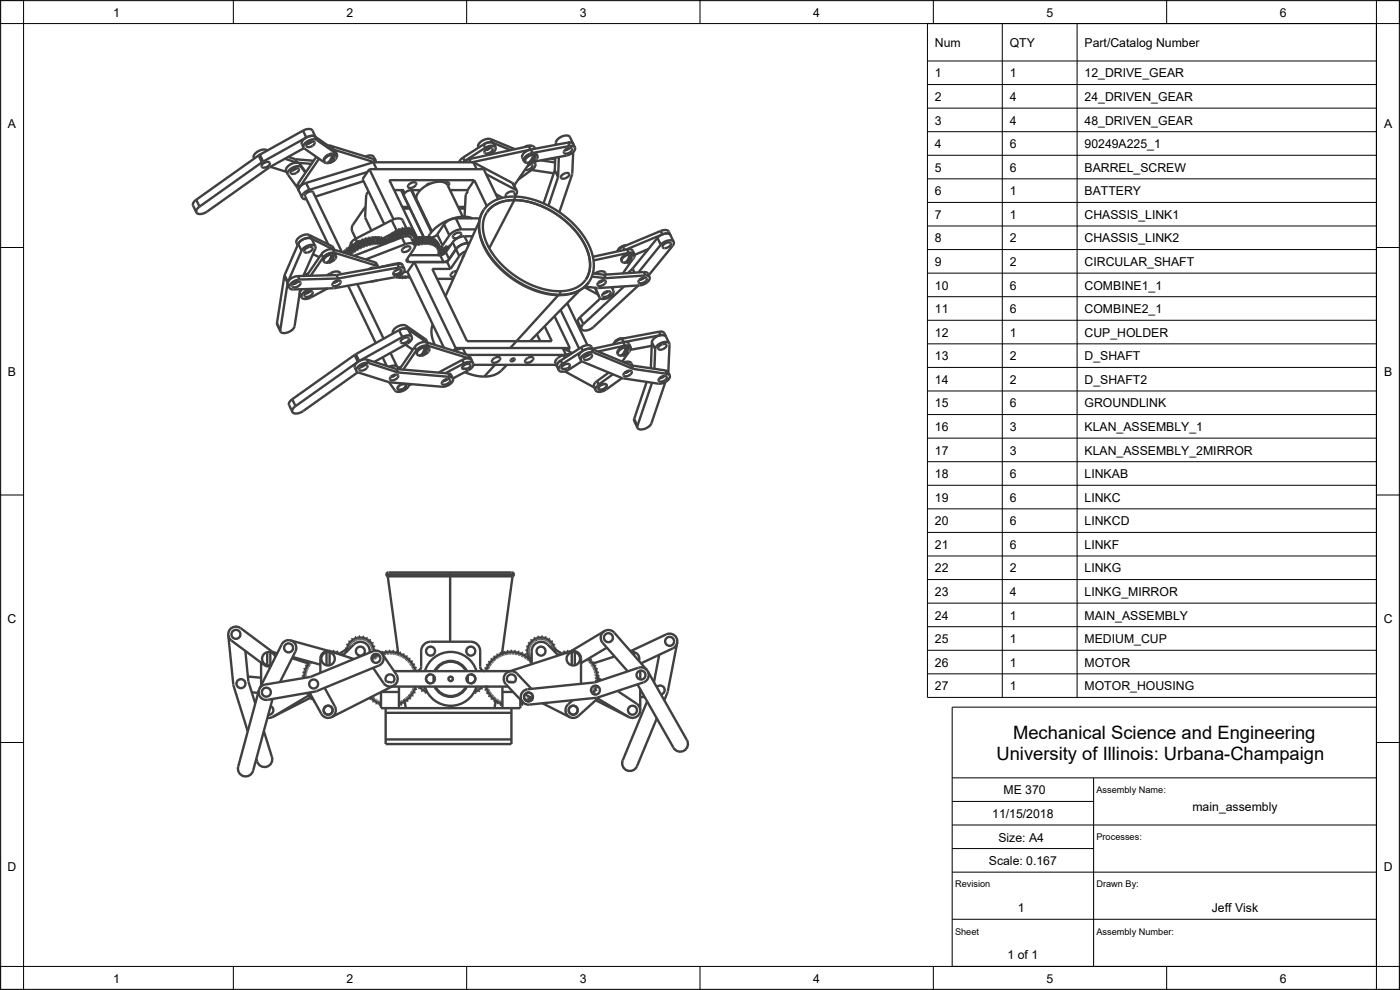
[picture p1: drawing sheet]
<svg xmlns="http://www.w3.org/2000/svg" width="297mm" height="210mm" viewBox="0 0 297 210" stroke-linecap="round" stroke-linejoin="round" font-family="sans-serif">
<defs><g id="words">
<g font-size="3.9">
<text x="211.4" y="161.3">University of Illinois: Urbana-Champaign</text>
<text x="214.9" y="156.8">Mechanical Science and Engineering</text>
</g>
<g font-size="2.6">
<text x="24" y="3.5">1</text>
<text x="73.5" y="3.5">2</text>
<text x="123" y="3.5">3</text>
<text x="172.5" y="3.5">4</text>
<text x="222" y="3.5">5</text>
<text x="271.5" y="3.5">6</text>
<text x="198.3" y="10">Num</text>
<text x="214.2" y="10">QTY</text>
<text x="230.1" y="10">Part/Catalog Number</text>
<text x="198.3" y="16.4">1</text>
<text x="214.2" y="16.4">1</text>
<text x="230.1" y="16.4">12_DRIVE_GEAR</text>
<text x="198.3" y="21.4">2</text>
<text x="214.2" y="21.4">4</text>
<text x="230.1" y="21.4">24_DRIVEN_GEAR</text>
<text x="1.6" y="27.3">A</text>
<text x="198.3" y="26.4">3</text>
<text x="214.2" y="26.4">4</text>
<text x="230.1" y="26.4">48_DRIVEN_GEAR</text>
<text x="293.6" y="27.3">A</text>
<text x="198.3" y="31.4">4</text>
<text x="214.2" y="31.4">6</text>
<text x="230.1" y="31.4">90249A225_1</text>
<text x="198.3" y="36.4">5</text>
<text x="198.3" y="41.4">6</text>
<text x="214.2" y="36.4">6</text>
<text x="214.2" y="41.4">1</text>
<text x="230.1" y="36.4">BARREL_SCREW</text>
<text x="230.1" y="41.4">BATTERY</text>
<text x="198.3" y="46.4">7</text>
<text x="214.2" y="46.4">1</text>
<text x="230.1" y="46.4">CHASSIS_LINK1</text>
<text x="198.3" y="51.4">8</text>
<text x="214.2" y="51.4">2</text>
<text x="230.1" y="51.4">CHASSIS_LINK2</text>
<text x="198.3" y="56.4">9</text>
<text x="214.2" y="56.4">2</text>
<text x="230.1" y="56.4">CIRCULAR_SHAFT</text>
<text x="198.3" y="61.4">10</text>
<text x="214.2" y="61.4">6</text>
<text x="230.1" y="61.4">COMBINE1_1</text>
<text x="198.3" y="66.4">11</text>
<text x="198.3" y="71.4">12</text>
<text x="214.2" y="66.4">6</text>
<text x="214.2" y="71.4">1</text>
<text x="230.1" y="66.4">COMBINE2_1</text>
<text x="230.1" y="71.4">CUP_HOLDER</text>
<text x="198.3" y="76.4">13</text>
<text x="214.2" y="76.4">2</text>
<text x="230.1" y="76.4">D_SHAFT</text>
<text x="1.6" y="79.8">B</text>
<text x="198.3" y="81.4">14</text>
<text x="214.2" y="81.4">2</text>
<text x="230.1" y="81.4">D_SHAFT2</text>
<text x="293.6" y="79.8">B</text>
<text x="198.3" y="86.4">15</text>
<text x="214.2" y="86.4">6</text>
<text x="230.1" y="86.4">GROUNDLINK</text>
<text x="198.3" y="91.4">16</text>
<text x="214.2" y="91.4">3</text>
<text x="230.1" y="91.4">KLAN_ASSEMBLY_1</text>
<text x="198.3" y="96.4">17</text>
<text x="198.3" y="101.4">18</text>
<text x="214.2" y="96.4">3</text>
<text x="214.2" y="101.4">6</text>
<text x="230.1" y="96.4">KLAN_ASSEMBLY_2MIRROR</text>
<text x="230.1" y="101.4">LINKAB</text>
<text x="198.3" y="106.4">19</text>
<text x="214.2" y="106.4">6</text>
<text x="230.1" y="106.4">LINKC</text>
<text x="198.3" y="111.4">20</text>
<text x="214.2" y="111.4">6</text>
<text x="230.1" y="111.4">LINKCD</text>
<text x="198.3" y="116.4">21</text>
<text x="214.2" y="116.4">6</text>
<text x="230.1" y="116.4">LINKF</text>
<text x="198.3" y="121.4">22</text>
<text x="214.2" y="121.4">2</text>
<text x="230.1" y="121.4">LINKG</text>
<text x="198.3" y="126.4">23</text>
<text x="198.3" y="131.4">24</text>
<text x="214.2" y="126.4">4</text>
<text x="214.2" y="131.4">1</text>
<text x="230.1" y="126.4">LINKG_MIRROR</text>
<text x="230.1" y="131.4">MAIN_ASSEMBLY</text>
<text x="1.6" y="132.3">C</text>
<text x="198.3" y="136.4">25</text>
<text x="214.2" y="136.4">1</text>
<text x="230.1" y="136.4">MEDIUM_CUP</text>
<text x="293.6" y="132.3">C</text>
<text x="198.3" y="141.4">26</text>
<text x="214.2" y="141.4">1</text>
<text x="230.1" y="141.4">MOTOR</text>
<text x="198.3" y="146.4">27</text>
<text x="214.2" y="146.4">1</text>
<text x="230.1" y="146.4">MOTOR_HOUSING</text>
<text x="210.5" y="173.5">11/15/2018</text>
<text x="212.9" y="168.5">ME 370</text>
<text x="253" y="172.1">main_assembly</text>
<text x="211.8" y="178.5">Size: A4</text>
<text x="1.6" y="184.8">D</text>
<text x="209.8" y="183.5">Scale: 0.167</text>
<text x="293.6" y="184.8">D</text>
<text x="215.9" y="193.5">1</text>
<text x="257.1" y="193.5">Jeff Visk</text>
<text x="213.7" y="203.5">1 of 1</text>
<text x="24" y="208.5">1</text>
<text x="73.5" y="208.5">2</text>
<text x="123" y="208.5">3</text>
<text x="172.5" y="208.5">4</text>
<text x="222" y="208.5">5</text>
<text x="271.5" y="208.5">6</text>
</g>
<g font-size="2">
<text x="232.6" y="168.3">Assembly Name:</text>
<text x="232.6" y="178.3">Processes:</text>
<text x="202.6" y="188.3">Revision</text>
<text x="232.6" y="188.3">Drawn By:</text>
<text x="202.6" y="198.3">Sheet</text>
<text x="232.6" y="198.3">Assembly Number:</text>
</g>
</g></defs>
<g fill="none" stroke="#404040" stroke-width=".51">
<path d="M0 0h297v210h-297zM61.1 36.5v.5M61.1 36.5h.1M61.1 37l2 2.8M62.9 35.7l-1 .5M62.9 35.7l.4 .1 .1 .2-.2 .4-.5 .3-.5 .2-.4-.1-.2-.3 .3-.3M63.6 34.8l-.4-.3h-.6l-1.4 .7-.5 .8 .4 1M63.6 34.8l.4 .7M63.6 34.8l1.3 1.7M64 35.5l-.6-.3-.9 .2-.9 .5-.5 .6M64 35.5l.8 1.1M64.4 31.3l4.6 3.2"/>
<path d="M66.2 30l-1 .5M66.2 30l.4 .1 .2 .2-.2 .4-.5 .3-.6 .2-.4-.1-.1-.2 .2-.4M66.8 29l-.4-.2-.7 .1-1.3 .7-.4 .7 .4 1M66.8 29l.4 .7M66.8 29l4.2 2.8M67.2 29.7l-.9-.1-1 .3-.8 .7-.1 .7M67.2 29.7l4.1 2.9M68.8 34.3l.2 .2M69 34.5l.2 .1M69.6 30.9l.7 .1M69.8 34.6h-.6M69.8 34.6h.1"/>
<path d="M70.4 32.8l-.4 1.2-.8 .6M70.4 32.8l-1.2 .6-.4 .5v.4M71 31.8l.5 1M71 31.8l.3 .8M71 32.8l.4 .3M71 32.8l-.4 1.2-.8 .6M71 32.8h-.6M71 32.8l-1.2 1.8M71.3 32.6l.2 .2M71.4 33.1l-.2-.4-.4-.1-1.1 .2-.9 .7-.1 .4 .1 .4M71.4 33.1v.2M71.4 33.3l-.6 .8-1 .5"/>
<path d="M71.5 32.8l-.1 .5M77.5 33.2l.8-.2h.7l.3 .3 .4 .7M79.3 33.7l.3 .2M98.2 33.4l-.5 .5-.3 .5M98.2 33.4l.4 .8M98.6 34.2l-.4 .2M102.6 30.6l.9-.4h.8l.4 .2 .4 .8M102.6 30.6l-4.4 2.8M102.6 30.6l.3 .8M102.9 31.4l-4.3 2.8M104 31.3l-1 .5M104 31.3l.4 .1 .1 .3-.2 .4-.4 .3-.6 .2-.4-.1-.1-.3 .2-.4"/>
<path d="M105.1 31.2v.4l-.2 .4-.9 .8M105.1 31.2l-.3-.2-.5-.1-1.4 .5M111.1 34.2l.5 .3M111.4 34.3l.2 .2M111.6 34.5l.2 .1M111.8 34.6h.6M112.2 30.9l-.9 .3M112.2 30.9l.7 .1M112.2 30.9l-.8 .3M112.4 34.8l.5 .2-.1 .5-.7 .5h-.7M112.4 34.8l-.3 .1M112.4 34.8l-.5 .4"/>
<path d="M112.4 34.6h.1M112.6 31.7l-1 .4-.7 .7-.1 .5 .3 .9M112.6 31.7l.4 .8M113 32.5l-.8 .2-.7 .5-.3 .5-.1 .5M113 34.4l.6 .3M113.1 32.8l-.5 1.2-.8 .6M113.1 32.8l-1.3 .6-.3 .5-.1 .4M113.1 32.8h.5M113.3 34.3l.3 .4M113.6 34.7l-.1 .5-.4 .6-3.2 2.3M113.6 32.8l.4 .3M113.6 32.8l-.4 1.2-.8 .6"/>
<path d="M113.6 32.8l-1.2 1.8M114 33.1v.3l-.3 .5-.6 .4-.7 .3M114 33.1l-.2-.4-.4-.1-1.1 .2-.9 .7-.1 .4 .1 .4M120.5 30.2l.9 .1 .6 1M120.5 30.2l-7.9 1.5M120.5 30.2l.3 .8M120.8 31.4l-1 .5M120.8 31.4l.4 .1 .2 .2-.2 .4-.5 .3-.6 .2-.4-.1-.1-.3 .2-.3M120.8 31h.8l.4 .3M120.8 31l-7.8 1.5M122 31.3v.4l-.3 .4-1.1 .8-7.5 1.4M63.3 51.7h.1"/>
<path d="M65.6 49.8h-1.1l-1.2 .6-.4 .8 .2 .8M65.6 49.8l.3 .8M65.6 49.8l4.8 2.4M65.9 50.6l-.6-.1-.8 .2-.8 .4-.4 .6M65.9 50.6l4.8 2.3M66.4 53.9l1.3 .7M68.7 55.5l.4 .2M69.6 55.7h-.5M69.7 55.7h-.1M70.2 57.9l1.4-.3 .4 .2 .3 .4M70.2 57.9l.2 .5M70.2 57.9l-.9 .5"/>
<path d="M70.3 53.9l-.4 1.3-.8 .5M70.3 53.9l-1.3 .7-.3 .4v.5M70.4 52.2l.5 .8M70.4 52.2l.4 .7M70.9 53.9h-.6M70.9 53.9l.4 .3M70.9 53.9l-.4 1.3-.8 .5M70.9 53.9l-1.3 1.8M71.3 54.2v.4l-.3 .4-.6 .5-.7 .2M71.3 54.2l-.2-.3-.4-.2-1.2 .3-.8 .7-.1 .4 .1 .4M71.7 59.5l-1 .5M73 53.4l.2 .3"/>
<path d="M73.1 53.6h-.2M73.2 53.2l-.2 .2M73.2 53.2l.2 .6M73.2 53.1v.1M73.2 53.1l-.2 .3M73.5 52.9l.5 .9M73.6 53.1h-.4M73.6 53.1l.4 .8M73.7 53.1h-.1M73.7 52.7l-.2 .2M73.7 52.7l.4 1M73.7 52.7h.4"/>
<path d="M73.7 52.7h.1M74 53.8l.1 .1M74.1 53.9v.1M74.1 52.7l.5 1.1M74.1 52.4h.1M74.1 52.4l.6 1.3M74.1 53.7l-.1 .1M74.1 53.7l.2 .1M74.2 52.7l.5 1.1M74.2 52.7h-.1M74.2 52.6h.1M74.2 52.6v.1"/>
<path d="M74.3 52.3l-.2 .1M74.3 52.3l.4 .9M74.3 53.8l-.2 .1M74.3 53.8h.3M74.3 52.2l.3 .1M74.3 52.2v.1M74.3 52.2l-.2 .2M74.6 53.5h.1M74.6 52.3l.6 1.1M74.6 53.5l.1 .2M74.7 53.8h-.1M74.7 52l.1 .2"/>
<path d="M74.7 51.9v.1M74.7 52.3h-.1M74.7 52.3l.5 1.1M74.7 53.2l-.1 .3M74.7 53.2l.2 .1M74.7 53.7v.1M74.7 52l.6 1.3M74.7 52.2v.1M74.8 52.2h.1M74.8 52.2h-.1M74.9 53.3l-.3 .2M74.9 53.3l.3 .1"/>
<path d="M74.9 51.9l-.2 .1M74.9 51.9l.5 .9M74.9 51.8h.1M74.9 51.8v.1M74.9 51.8l-.2 .1M75 51.8l.2 .1M75.2 51.9l.5 1.1M75.2 53.1l.1 .2M75.2 53.4h.1M75.3 53.3l-.1 .1M75.3 51.9h-.1M75.3 51.9l.5 1.1"/>
<path d="M75.3 53.3h.1M75.3 51.9h.1M75.3 51.9l.6 1.1M75.4 52.8l-.2 .1v.2M75.4 52.8l.1 .1M75.4 51.6v.2M75.4 51.6h.1M75.4 51.8l-.1 .1M75.4 51.8l.5 1.1M75.4 51.6l.4 .9M75.5 52.9l-.3 .2M75.5 52.9l.2 .1"/>
<path d="M75.6 51.4l.2 .2M75.6 51.4v.1M75.6 51.4l-.2 .2M75.6 51.5l-.2 .1M75.6 51.5l.4 .9M75.8 53h-.1M75.8 51.6l.6 1.1M75.8 52.5l.1 .2M75.9 53h-.1M75.9 52.7v.2M75.9 52.9v.1M75.9 51.6h-.1"/>
<path d="M75.9 51.6l.5 1.1M76 51.5l-.1 .1M76 51.5l.5 1.1M76 51.5h.1M76 52.4l-.2 .1M76 52.4l.1 .1M76 51.2v.3M76 51.2h.1M76.1 51.2h.1M76.1 51.2l.4 1M76.1 52.5l-.2 .2M76.1 52.5l.3 .2"/>
<path d="M76.3 51.1l.2 .2M76.3 51.1v.1M76.3 51.1l-.2 .1M76.3 51.2h-.2M76.3 51.2l.4 .9M76.4 52.7h.1M76.5 51.3h.1M76.5 51.3l.5 1.1M76.5 52.6l-.1 .1M76.5 52.6h.1M76.5 52.2l.1 .1M76.6 51.3l.5 1.1"/>
<path d="M76.6 52.3l-.1 .3M76.6 51.3h.1M76.7 51.2l-.1 .1M76.7 51.2l.5 1.1M76.7 52.1l-.2 .1M76.7 52.1l.1 .1M76.7 50.9v.3M76.7 50.9h.1M76.8 50.9v.1M76.8 51l.5 .9M76.8 52.2l-.2 .1M76.8 52.2l.2 .2"/>
<path d="M77 50.8h.1M77 50.8v.1M77 50.8l-.2 .1M77 50.9l-.2 .1M77 50.9l.4 .9M77 52.4h.1M77 50.8l.1 .2M77.1 52.4h.1M77.1 51h.1M77.1 51l.6 1.1M77.2 52.3l-.1 .1M77.2 51l.5 1.1"/>
<path d="M77.3 51h-.1M77.3 51l.5 1.1M77.3 51.9v.1M77.3 52l-.1 .3M77.3 51h.1M77.4 51.8l-.1 .1M77.4 51.8l.1 .1M77.5 50.7l-.2 .3M77.5 50.7h.1M77.5 51.9l-.2 .1M77.5 51.9l.2 .2M77.5 50.7l.5 .9"/>
<path d="M77.6 43.9l-2.9 4.1v1l.8 1.6M77.7 52.1h.1M77.7 50.6h.1M77.7 50.6v.1M77.7 50.6l-.2 .1M77.7 50.7h.1M77.7 50.7h-.2M77.7 50.7l.6 1M77.8 52.1h-.1M77.8 50.9h.1M77.8 52.1h.1M77.9 50.9l.5 1"/>
<path d="M78 50.8l-.1 .1M78 50.8l.5 1.1M78 51.8l-.2 .3M78 51.6h.2l.1 .1M78 51.6v.2M78.2 40.6l-.5 .7-.3 4.8 1.4 2.8M78.2 50.5h.2M78.2 50.5l-.2 .3M78.2 50.5h.1M78.3 51.7l-.3 .1M78.3 51.7h.1M78.3 50.5l.4 .9"/>
<path d="M78.3 51.7v.2M78.3 51.9h.1M78.4 50.5h-.1M78.4 50.5l.5 .9M78.5 51.9h-.1M78.6 50.7h.1M78.6 50.7l.5 1.1M78.7 51.6l-.2 .3M78.7 51.4v.2M78.9 51.4h-.2M78.9 51.4l.1 .2M78.9 50.4h.2"/>
<path d="M78.9 50.4l-.3 .3M78.9 50.4h.1M79 51.6h-.3M79 51.6v.2M79 51.6l.1 .2M79 56.8v.2M79 50.4l.4 .9M79 51.8h.1M79.1 50.4h-.1M79.1 50.4l.5 .9M79.1 51.8h.1M79.4 51.5l-.3 .3"/>
<path d="M79.4 51.3v.2M79.5 56.8v.1M79.6 50.3h.2M79.6 50.3l-.4 .3M79.6 50.3v.1M79.6 51.3h-.2M79.6 51.3v.2M79.6 51.7h.1M79.6 51.4l.2 .3M79.6 51.6l.1 .1M79.6 51.5h-.2M79.6 51.5v.2"/>
<path d="M79.6 50.4l.5 .9M79.7 51.7h-.1M79.8 51.7h-.1M79.8 50.3l-.2 .1M79.8 50.3l.4 1M80 51.4l-.2 .3M80.1 59.5l-1.5 .2M80.1 51.3l-.1 .1M80.2 51.7h.1M80.2 50.3l.2 .1M80.2 50.3l-.3 .2M80.2 50.3l.1 .1"/>
<path d="M80.2 51.6l.1 .1M80.2 51.3h-.1M80.2 51.3l.1 .1M80.3 51.5l.1 .2M80.3 50.4h.1M80.3 50.4l.4 .9M80.3 51.4h-.3M80.3 51.4l-.1 .3M80.4 51.7h-.1M80.4 50.4l.5 .9M80.7 51.4l.2 .1M80.7 51.4l-.3 .3"/>
<path d="M80.7 51.3h.2M80.7 51.3v.1M80.8 51.8h.1M80.8 51.7l-.1 .1M80.8 51.7v.1M80.8 50.4l-.3 .1M80.8 50.4h.1M80.8 50.4l.2 .1M80.8 51.6l.1 .2M80.8 50.4l.5 1M80.9 51.3v.2M80.9 51.5l-.1 .2"/>
<path d="M80.9 51.8h-.1M81 50.5l.4 .9M81.2 51.5l.2 .1M81.2 51.5l-.3 .3M81.2 51.9h.1M81.2 51.8l.1 .1M81.3 51.8h-.1M81.3 51.8v.1M81.3 51.9h.1M81.3 51.4h.1M81.3 51.4l-.1 .1M81.3 50.5l-.2 .1"/>
<path d="M81.3 50.5l.1 .1M81.3 50.5l.2 .1M81.3 51.7l.1 .1M81.4 50.6h.1M81.4 50.6l.4 .9M81.4 51.4v.2M81.4 51.6l-.1 .2M81.5 50.6h.1M81.5 50.6l.4 .9M81.7 51.6l-.2 .2M81.7 51.6l.1 .1M81.8 50.7l-.2 .1"/>
<path d="M81.8 50.7v.1M81.8 51.5h.1M81.8 51.5l-.1 .1M81.8 50.8l.4 .7M81.8 50.8h.1M81.9 50.8h.1M81.9 50.8l.3 .7M81.9 51.5v.1M82 51h.1M82.1 51h-.1M82.1 51h.1M82.1 50.9v.1"/>
<path d="M82.1 50.9h.1M82.1 50.9l.3 .6M82.3 50.5l.4 .8M82.3 50.5h.1M82.4 50.4l-.1 .1M82.4 50.4l.4 .9M82.4 50.4h.1M82.4 50.8l-.3 .1M82.7 50h.1M82.7 50l.5 1.1M82.8 49.9l-.1 .1M82.8 49.9l.5 1"/>
<path d="M82.8 50.3l-.4 .1M82.8 49.9h.1M83.1 49.8l-.3 .1M83.1 49.8l.6 1.1M83.2 49.5h.1M83.2 51.1h.1M83.2 49.5l.5 1.1M83.3 50.9l-.1 .2M83.3 50.9h.1M83.3 49.8h-.2M83.3 49.8l.5 1.1M83.3 49.8h.1"/>
<path d="M83.4 49.4l-.2 .1M83.4 49.4l.4 1M83.4 50.9l-.2 .2M83.4 49.4h.1M83.4 49.4h.3M83.6 40.3h2.1v1.2M83.7 49.4h.1M83.7 49.4l.5 1.1M83.7 50.9h-.3M83.7 50.9h.1M83.7 50.6h.1M83.7 50.6l.1 .2"/>
<path d="M83.8 50.9h-.1M83.8 50.9h.1M83.8 49.4l.5 1.1M83.8 50.7l.1 .1M83.8 49.1l.6 1.3M83.8 50.4l-.1 .2M83.8 50.4l.1 .1M83.8 49.1h.1M83.8 50.8h.1M83.9 49.4h-.1M83.9 49.4l.5 1.1M83.9 49.1l.4 1"/>
<path d="M83.9 50.8l-.1 .1M83.9 50.8h.1M83.9 49.3v.1M83.9 50.5l-.2 .1M83.9 50.5h.3M84 49l-.1 .1M84 49l.5 1M84 49l.3 .1M84 49h.1M84 49l-.2 .1M84.1 58.7v.1M84.1 58.8h.1"/>
<path d="M84.1 58.8h.3M84.1 55.9h.9l.4 .4M84.1 55.9l.1 .1M84.1 55.9l-3.8 .8M84.2 58.8h.2M84.2 58.8h-.1M84.2 57.3l-.2 .1M84.2 58.7v.1M84.3 49.1h.1M84.3 49.1l.5 1.1M84.3 50.5h-.1M84.3 50.1l.1 .1"/>
<path d="M84.4 49.1l.5 1.1M84.4 50.2v.2M84.4 50.5h-.1M84.4 50.4h.1M84.4 50.4v.1M84.4 49v.1M84.4 49l.6 1.1M84.5 49h-.1M84.5 49l.5 1.1M84.5 50l-.2 .1M84.5 50l.1 .1M84.6 48.7l-.1 .3"/>
<path d="M84.6 48.7h.1M84.6 58.7l.1 .2M84.6 58.7l-.2 .1M84.6 50.1l-.2 .1M84.6 50.1l.2 .1M84.6 48.7l.5 1M84.7 58.9h.3M84.7 58.9h.1M84.8 48.6h.1M84.8 48.6v.1M84.8 48.6l-.2 .1M84.8 48.7h-.2"/>
<path d="M84.8 48.7l.4 1M84.8 48.6l.6 1.3M84.8 50.2h.1M84.8 58.6h.1M84.9 58.6l-.3 .1M84.9 58.6h.1M84.9 58.6l-.2 .3M85 58.9h-.3M85 50.1l-.1 .1M85 48.8h-.1M85 48.8l.5 1.1M85 50v.1"/>
<path d="M85 50.1h.1M85.1 48.8h-.1M85.1 48.8l.5 1.1M85.1 49.7v.1M85.1 49.8l-.1 .2M85.1 57.2l-.1 .4-.6 .4-.6 .2-.4-.2M85.1 48.8h.1M85.1 48.8l.6 1M85.1 48.7v.1M85.1 48.7l.6 1.1M85.2 58.7l.1 .3M85.2 58.7l-.2 .2"/>
<path d="M85.2 49.7h-.1M85.2 49.7h.1M85.3 48.5l-.2 .2M85.3 48.5h.1M85.3 49.7l-.2 .1M85.3 49.7l.1 .2M85.3 58.9h.3M85.3 58.9v.1M85.3 43.9h1.5M85.3 48.5l.5 1M85.4 58.6l-.2 .1M85.4 58.6h.1"/>
<path d="M85.4 58.6v.1M85.4 58.7l-.1 .2M85.4 49.9h.1M85.5 48.4h.1M85.5 48.4l-.2 .1M85.5 44.2h1.5M85.5 48.4l.5 1M85.6 58.9l-.3 .1M85.6 49.9h-.1M85.7 49.8l-.1 .1M85.7 49.8h.1M85.7 48.7h-.1"/>
<path d="M85.7 48.7l.5 1.1M85.7 41.5l4.2 8.8M85.8 48.6l-.1 .1M85.8 48.6l.5 1.1M85.8 48.6h.1M85.8 49.6l-.1 .2M85.8 58.7l.1 .2M85.8 58.7l-.2 .2M85.8 49.5v.1M86 58.6l-.2 .1M86 58.6h.1M86 58.9h.1"/>
<path d="M86 58.6v.1M86 58.7v.2M86 49.4l-.2 .1M86 49.4v.1M86 48.3l.2 .1M86 48.3l-.2 .3M86 48.3l.1 .1M86 49.5h.1M86 49.5l-.2 .1M86 49.5l.1 .2M86.1 49.8h.1M86.1 48.4l.4 1"/>
<path d="M86.1 49.7v.1M86.2 49.8h-.1M86.2 58.9h-.3M86.2 58.9h-.2M86.2 48.4h-.1M86.2 48.4l.5 1M86.3 49.7l-.1 .1M86.3 49.7h.1M86.4 48.6h-.1M86.4 48.6l.5 1.1M86.4 54.9l.3 .7M86.4 57.7l7.8 16.1"/>
<path d="M86.5 58.6l-.3 .3M86.5 58.6l.1 .2M86.5 49.5l-.2 .2M86.5 49.4v.1M86.6 58.6h-.1M86.6 58.6h.1M86.6 58.8h.1M86.6 58.8v.1M86.6 58.6v.2M86.6 58.9h.1M86.7 49.8h.1M86.7 49.7h-.1"/>
<path d="M86.7 49.7v.1M86.7 49.7h.1M86.7 48.4h.1M86.7 48.4l-.3 .2M86.7 49.6l.1 .2M86.7 55.6h7.4M86.7 49.4h-.2M86.7 49.4h.1M86.7 48.4h.2M86.7 48.4l.5 1M86.7 49.5l.2 .2M86.7 49.4l-.2 .1"/>
<path d="M86.7 49.4v.3M86.8 58.8h-.2M86.9 49.7l-.1 .1M86.9 48.4l.4 1M86.9 49.7h.1M86.9 58.8l-.3 .1M86.9 58.8h-.1M86.9 54.1h6.5M86.9 58.7v.1M87.1 49.8h.1M87.2 49.5l-.3 .2M87.2 49.5h.1"/>
<path d="M87.2 49.8h-.1M87.2 49.8h.1M87.2 49.4h.1M87.2 49.4v.1M87.2 49.7v.1M87.2 48.5l-.2 .1M87.2 48.5h.1M87.2 40.3l-1.1 .4-.4 .4v.4M87.2 40.3l4.3 9M87.2 40.3h2M87.2 48.5l.1 .1M87.2 48.5l.5 1"/>
<path d="M87.2 49.7l.1 .1M87.3 48.5v.1M87.3 49.6l.1 .2M87.3 49.8h-.1M87.3 49.4v.1M87.3 48.6h.1M87.3 49.5l-.1 .2M87.3 48.6l.5 1M87.4 49.8h-.1M87.4 40.3l4.2 8.8M87.5 50h.1M87.6 49.9l-.1 .1"/>
<path d="M87.6 49.9h.1M87.6 48.8h-.1M87.6 48.8h.1M87.6 48.8l.1 .1M87.6 49.9l.1 .1M87.6 48.8l.5 1M87.7 50h-.1M87.7 48.9h.1M87.7 48.9l.5 1M87.7 49.6l-.3 .2M87.7 49.6l.1 .1M87.7 50h.1"/>
<path d="M87.7 51.1h.1M87.7 49.5l.1 .1M87.7 49.5v.1M87.8 51v.1M87.8 51.4l.3 .6M87.8 50.3h.1M87.8 52.9l-1.5 2.2v.3l.4 .2M87.8 51.1l.3 .1M87.8 50.2l.1 .1M87.8 50.2v.1M87.8 49.7l-.2 .2M87.8 49.7h.1"/>
<path d="M87.8 49.6v.1M87.8 50.7h.1M87.8 51.8l.2 .1M87.8 50.6v.1M87.8 50.6h.1M87.8 50.6l.1 .1M87.9 50.2v.1M87.9 55.6l8.8 18.2-.4 .6M87.9 50.6v.1M87.9 50.6h-.1M87.9 50.3h.1M87.9 50.7h.1"/>
<path d="M88 51.3l-.3 .1M88 51.3h.1M88 51.3l.3 .7M88 50.9l.1 .3M88 50.9l-.3 .2M88 51.9h-.1M88 51.9l.1 .1M88.1 49.9v.1M88.1 49.9l-.4 .1M88.1 51.2l-.1 .1M88.1 51.2h.1M88.1 49.8l.1 .1"/>
<path d="M88.1 49.8v.1M88.1 52v.1M88.1 52.1h.1M88.1 50.9l.4 .7M88.1 50l-.3 .2M88.2 49.9h.1M88.1 50h.1M88.2 49.9l.1 .3M88.2 50.4l.1 .3M88.2 50.4l-.3 .2M88.2 50.8l-.2 .1M88.2 52.1h.1"/>
<path d="M88.2 52.1l-.3-.7 .3 .7M88.3 50.2v.2M88.3 50.2l-.4 .1M88.3 50.7h-.4M88.3 50.7l-.1 .1M88.3 50.4h-.1M88.3 50.7l.5 1.2M88.3 50.7h.1M88.3 50.2h.1M88.3 52l-.1 .1M88.3 50.8h.1M88.4 50.8h-.1"/>
<path d="M88.4 50.8l.5 1.1M88.4 50.8h.1M88.4 50.8l.6 1.1M88.4 51.7l-.1 .3M88.5 51.6l.1-.1 .1 .2M88.5 51.6l-.1 .1M88.7 50.5h.2M88.7 50.5l-.3 .3M88.7 50.5h.1M88.7 51.7h-.3M88.7 51.7l.1 .2M88.7 51.7h.1"/>
<path d="M88.7 50.5l.5 .9M88.9 51.9h-.1M88.9 50.5h-.2M88.9 50.5l.5 .9M89 51.9h-.1M89.1 50.6l-.1 .1M89.1 50.6l.5 1.1M89.1 51.6l-.1 .3M89.2 51.4l-.1 .2M89.4 51.4h-.2M89.4 51.4v.1M89.4 50.3l.2 .1"/>
<path d="M89.4 50.3l-.3 .3M89.4 50.3v.1M89.4 51.5l-.3 .1M89.4 51.5v.3M89.4 51.6l.1 .2M89.4 51.8h.1M89.4 50.4l.5 .9M89.6 51.7l-.1 .1M89.6 50.4h-.2M89.6 50.4l.4 .9M89.8 51.5l-.2 .2M89.9 51.3l-.1 .2"/>
<path d="M90 50.3l.3 .1M90 50.3l-.3 .3M90 50.3h.1M90 51.3h-.1M90 51.3l.1 .1M90 51.7h.1M90.1 51.7h.1M90.1 51.6v.1M90.1 51.4l.1 .3M90.1 51.4l-.3 .1M90.1 51.4l-.1 .3M90.1 50.3l.2 .1"/>
<path d="M90.1 50.3l.4 1M90.2 51.7h-.1M90.3 50.4l.4 .9M90.5 51.4h.2M90.5 51.4l-.3 .3M90.5 51.3h.2M90.5 51.3v.1M90.6 51.7h.1M90.6 50.3l-.3 .2M90.6 50.3l.1 .1M90.6 50.3l.3 .1M90.7 51.6v.1"/>
<path d="M90.7 51.7h.1M90.7 51.3v.1M90.7 51.5l.1 .2M90.7 50.4h.2M90.7 50.4l.4 .9M90.7 51.4l-.1 .3M90.8 51.7h-.1M90.9 50.4l.4 .9M91.1 51.5h.2M91.1 51.5l-.3 .2M91.1 51.3h.2M91.1 51.3v.2"/>
<path d="M91.2 51.8h.1M91.2 51.7v.1M91.2 50.4l-.3 .2M91.2 50.4l.1 .1M91.2 50.4l.2 .1M91.2 49.6l-.4 .7M91.2 51.6l.1 .2M91.3 50.5h.1M91.3 50.5l.4 .9M91.3 51.3v.2M91.3 51.8h-.1M91.3 51.5l-.1 .2"/>
<path d="M91.4 50.5l.5 .9M91.7 51.5l-.4 .3M91.7 51.5l.1 .1M91.7 51.9h.1M91.7 57h3.9M91.7 51.4h.2M91.7 51.4v.1M91.7 51.8l.1 .1M91.7 50.6l-.2 .1M91.7 50.6h.1M91.7 50.6h.2M91.8 50.6l.1 .1"/>
<path d="M91.8 50.6l.4 .9M91.8 51.9h-.1M91.8 51.6l-.1 .3M91.9 51.4l-.1 .2M91.9 50.7h.1M91.9 50.6v.1M91.9 50.7l.4 .9M92.1 52.1h.1M92.1 52v.1M92.1 52h.1M92.1 52l.1 .1M92.1 51.7l-.3 .2"/>
<path d="M92.1 51.7l.2 .1M92.2 50.8h-.2M92.2 50.8h.1M92.2 50.8l.1 .1M92.2 52.1h-.1M92.2 50.8l.4 .9M92.2 51.5l.1 .1M92.2 51.5l-.1 .2M92.3 50.9h.1M92.3 50.9l.4 .9M92.3 51.8l-.2 .2M92.3 51.6v.2"/>
<path d="M92.4 51.1h.1M92.4 52.3h.1M92.5 52.2v.1M92.5 52.3h-.1M92.5 51.1h.1M92.6 51.1v.1M92.6 51.1l.4 .9M92.6 51.9l-.4 .2M92.6 51.9l.1 .1M92.6 51.2l.5 .9M92.6 51.7l.1 .1M92.6 51.7v.2"/>
<path d="M92.7 52.6h.1M92.7 52l-.3 .3M92.7 51.4h.1M92.7 59.2h3.5M92.7 52.5l.1 .1M92.7 51.8v.2M92.8 49.7l-.6 .5-.6 .1 .1 .3M92.8 49.7l1.1 2.4M92.8 51.4h.1M92.8 51.4v.1M92.8 51.4l.6 1.3M92.8 51.5h.1"/>
<path d="M92.9 51.5h.1M92.9 52.9h.1M92.9 52.8l.1 .1M92.9 52.2l.1 .1M92.9 52.2l-.4 .1M92.9 52.8v.1M92.9 54.1h.1M93 54.1h.1M93 53.3h.1M93 52l.1 .1M93 52l-.1 .2M93 53.7h.1"/>
<path d="M93 53.2l.1 .1M93 53.6l.1 .1M93 52.3l-.3 .3M93 53.2h.1M93.1 52.1l-.1 .2M93.2 52.5l.1-.2v.2M93.2 52.5l.1 .1M93.2 52.5l-.4 .1M93.3 52.6l-.4 .2M93.3 52.6h.1M93.3 53.9l.1 .2M93.3 53.9l-.4 .2"/>
<path d="M93.3 52.5v.1M93.3 52.5h.1M93.4 52.8v.2M93.4 52.8l-.4 .1M93.4 53.9l.1 .2M93.4 54.1l.7 1.5M93.4 54.1h.1M93.4 54.1h-.4M93.4 53l-.4 .2M93.4 53.8l-.1 .1M93.4 53.4l.1 .2M93.4 53.4l-.4 .3"/>
<path d="M93.4 53l.1 .1M93.4 53h.1M93.4 52.7h.1M93.4 53h.2M93.4 53.7v.1M93.4 53.7h-.3M93.4 52.7v.1M93.4 52.7v.3M93.4 53.2v.2M93.4 53.2l-.3 .1M93.4 53.8l.2 .3M93.4 53.4h.1"/>
<path d="M93.5 53.8l.1 .3 .2-.1M93.5 53.4l.3 .6M93.5 53.6l-.1 .2M93.5 53.6l-.1 .1M93.5 53.1v.1M93.5 53.2h-.1M93.5 53.2l-.1 .2M93.6 53h.1M93.6 53l.4 1M93.7 53l.4 .9M93.8 53h-.1M93.8 53l.4 .9"/>
<path d="M93.8 54h.1M93.8 52.7l.4 1.1M93.8 52.9v.1M93.8 52.7h.1M93.8 52.7l.5 1M93.9 54h.1M93.9 52.1l-.6 .4M94 52.6h.1M94 52.6l-.2 .1M94 52.6l.5 1M94 52.6l.2 .1M94.2 52.7l1.1 2.3"/>
<path d="M94.2 47.6l-1.4 2.1M94.3 52.7h-.1M94.3 52.7l.3 .8M94.3 53.7v.1M94.3 53.8h.1M94.4 52.7h-.1M94.4 52.7l.3 .7M94.4 52.6h.1M94.4 52.6l.3 .7M94.4 52.6v.1M94.5 53.6l-.2 .1M94.5 53.6h.1"/>
<path d="M94.5 52.4l-.1 .2M94.5 52.4h.1M94.6 52.4l.3 .6M94.8 52.3h.1M94.8 52.3l-.3 .1M94.8 52.3l-.2 .1M94.8 52.3l.2 .6M94.8 52.3v.1M94.9 52.5h.1M94.9 52.5l.1 .3M95 52.5h-.1M95 52.5l.1 .3"/>
<path d="M95.1 52.5h-.1M95.1 52.5l.1 .2M95.1 52.4v.1M95.1 52.4l.1 .2M95.3 55l-.5 .4-.7 .2M95.3 52.2h.2zM95.3 52.2l-.2 .2M95.3 52.2h.1M95.3 52.2l.1 .1M95.3 49.9l-1.4 2.2M95.5 40.3h3.7l.1 .2-.5 .8-.2 4.7M96 51.4l-1.5 2.3-.6 .3-.5 .1"/>
<path d="M96.7 52.9l-1.4 2.1M97.2 43.9h1.5M97.3 44.2h1.3M101.7 46.9l-7.2 15.9M102.6 44.5l-.7 1.5a8.7 8.7 0 0 0 1.5 7.4 19.8 19.8 0 0 0 15.4 9.1M102.6 44.5l-.7 1.4a8.7 8.7 0 0 0 1.4 7.6 19.5 19.5 0 0 0 15.3 9.1M102.6 44.5h.1M103.3 45a7.2 7.2 0 0 0 .4 7.6 18.7 18.7 0 0 0 14.9 9.2M103.3 45h.1M103.4 44.9l-.1 .1M103.4 44.9h.1M109 41.7h-.1a7.3 7.3 0 0 0-6.3 2.8"/>
<path d="M109 41.7l.2 .3-.1 .4M109 41.7a19.1 19.1 0 0 1 16.5 11.8 7.1 7.1 0 0 1-.5 6.3M109.1 42.4a18.1 18.1 0 0 1 15.6 11 6.5 6.5 0 0 1-.4 5.9M109.1 42.4l-1.8 .2-1.6 .5-1.3 .7-1.1 1.2M109.1 42.4l-5.3 10.2M109.1 42.4l-1.8 .2-1.6 .5-1.3 .8-1 1M109.1 42.4a18.1 18.1 0 0 1 15.6 11.1 6.5 6.5 0 0 1-.4 5.8M109.1 42.4h.1M124.3 59.3l-1 1.1-1.3 .7-1.6 .5-1.8 .2M124.3 59.3h.1M125 59.8l-1.2 1.2-1.4 .8-1.6 .5-2 .2M125 59.8l-.9 .9-1 .8"/>
<path d="M125 59.8h.1M126.1 58l.9-.4 .8-.1 .5 .2 .3 .5M128 59.4l-1 .5M128.1 58.3h.1M131 53.3h.1M131.3 52.8l-.3 .5M131.9 55.5l.4 .2M132.2 52.3l-.8 .5-.4 .5M132.2 52.3l.3 .7M132.3 55.7h.6M132.7 52.1l-.8 .2-.6 .5M132.9 52l-.2 .1"/>
<path d="M132.9 55.7h.1M133.6 53.9l-.5 1.3-.8 .5M133.6 53.9l-1.3 .7-.4 .4v.5M133.6 53.9h.5M134.1 53.9l.4 .3M134.1 53.9l-.4 1.3-.8 .5M134.1 53.9l-1.2 1.8M134.5 54.2v.4l-.3 .4-.6 .5-.7 .2M134.5 54.2l-.2-.3-.4-.2-1.1 .3-.9 .7-.1 .4 .1 .4M137.6 52.8l-3 1.3M140.2 49l.7-.2 .7 .1 .6 1M140.2 49l-8 3.3"/>
<path d="M140.2 49l.3 .7M140.5 49.7l-7.7 3.2M142 49.6l-.7-.1-.8 .2M142 49.6h.1M142 49.6l.2 .3M142.2 49.9h.1M63.6 62.1l.4 1M64 61.3l-.4 .7M64.8 61.3l.2 .4M65 61.7l-.9 .7-.1 .7M65.6 61.3l-.6 .4M65.8 61.8l-1 .5"/>
<path d="M66.3 61.9l-.7-.1-.8 .5M66.3 61.9v.1M66.3 62l-.2 .5-.8 .5-.7-.2 .2-.5M69.5 61.2l-4 2.1-1 .1-.5-.3M82.6 77.8l1-.2 .7 .2M83.2 79.9h-.3M83.2 79.9h.1M83.9 79.5l-.7 .4M84.3 77.8l.4 .5M84.3 77.8l.3 .5M86 73.1l1.6 1.1M86.1 69.1l-.8-.1-1.1 .4-.8 .7v.6"/>
<path d="M86.1 69.1l4.2 2.9M86.1 69.1l.4 .7M86.3 69.7h-.7l-1 .3M86.3 69.7h.1M86.3 69.7l.2 .1M86.5 69.8l4 2.8M88.5 75.2l.4 .2M89.4 75.4h-.5M89.5 75.4h-.1M90.1 73.6l-.4 1.3-.8 .5M90.1 73.6l-1.3 .7-.3 .4v.5M90.3 72l.4 .7"/>
<path d="M90.3 72l.3 .7M90.7 73.6h-.6M90.7 73.6l.4 .3M90.7 73.6l-.5 1.3-.7 .5M90.7 73.6l-1.3 1.8M91.1 73.9v.4l-.3 .4-.6 .5-.7 .2M91.1 73.9l-.2-.3-.4-.2-1.2 .3-.8 .7-.2 .4 .2 .4M91.8 68.8l-.2 1v1.1l.7 2.3M93.4 78.8l-.3 .2M93.4 78.8l.2 .3M98 78.2h.1M98.1 78.2v.1"/>
<path d="M98.1 78.2h.1M98.1 76.3l.8-.3 .8 .1 .3 .2 .4 .8M98.1 76.3l.3 .8M98.1 76.3l-4.7 2.5M98.4 77.1l1.3-.4 .4 .1 .3 .3M98.4 77.1l-3.9 2.1M98.6 78.9l2.1 .7 2 .3M99.2 78.2h.1M99.2 78.2h-1.1M99.8 77.4h.1M99.8 77.4l-.4-.2-.7 .1-.5 .4-.2 .5M99.8 77.4l-.1 .4-.5 .4"/>
<path d="M100.4 77.1l-.1 .5-.5 .7-3.7 2M105 77.4l-2.3 2.5M107.5 77.4l-1.3 1.3-.8 .6-1.2 .4-1.5 .2M117.6 67.1l3.3 6.7-.4 .6M118.5 62.6l-10.3 11.2M118.6 61.8l.2 .3v.4M118.8 62.5l-.2 .1M119 76.5l-.6 .5-.3 .4 .4 1.1M119 76.5l.3 .7M119.1 78.2h.1M119.3 77.2l-.7 .7-.1 .6M120.8 77.3h.1"/>
<path d="M120.8 77.3l-.5-.1-.6 .2-.5 .4-.1 .4M120.8 77.3l.1 .1M120.9 77.4h.1M120.9 77.4l-.1 .4-.4 .4h-1.3M120.9 77.4v.1M123.1 61.5l-10.6 10.9M123.1 61.5l-2 .8-2.5 .3M123.3 73.7l.9-.4 .8-.1 .4 .3 .4 .6M123.3 73.7l.4 .7M123.3 73.7l-4.3 2.8M123.4 76.6l-3.2 2.1-1.1 .1-.6-.3M123.7 74.4l-4.4 2.8"/>
<path d="M123.7 74.4h.1M124.9 75.2l-.9 .4M124.9 75.2h.1M125 75.1l-.1 .1M125.6 74h-.9l-1 .4M126.2 61l.6 1.3M126.3 61l.9 2.1M126.8 62.3l.4 .8M126.8 62.3v.1M127.2 63.1h.1M129 61.8h.4l.1 .3-.2 .4-.4 .3-.6 .2-.4-.1-.1-.3 .2-.3M129 61.8l-1 .5"/>
<path d="M129.2 79l-2.5 1.8M129.8 60.9l.4 1-.6 .9-1.4 .6h-.7l-.3-.3M130 79.4l-3 2.2M130.2 73h-.1M130.5 72.5l-.3 .5M131.1 75.2l.4 .2M131.5 75.4h.5M131.8 71.8l-.7 .2-.6 .5M131.8 71.8h.6M131.9 71.9l-1 .4-.7 .7M131.9 71.9l.4 .7M132.1 75.4h-.1"/>
<path d="M132.2 72.6h.1M132.3 72.6h-.1M132.4 71.8h.1M132.4 76.9l1.2-.1 .6 .7M132.7 73.6l-.4 1.3-.8 .5M132.7 73.6l-1.2 .7-.4 .4v.5M132.7 73.6h.6M133.3 73.6l.4 .3M133.3 73.6l-.4 1.3-.8 .5M133.3 73.6l-1.3 1.8M133.4 78.7l-.9 .4M133.4 78.7h.1"/>
<path d="M133.5 78.6l-.1 .1M133.7 73.9v.4l-.3 .4-.6 .5-.7 .2M133.7 73.9l-.2-.3-.4-.2-1.2 .3-.8 .7-.1 .4 .1 .4M138.3 73.4l-4.6 .8M139.8 70.4l1 .1 .5 .9-.4-.3h-.8M139.8 70.4l-7.9 1.5M139.8 70.4l.3 .7M140.1 71.1l-7.8 1.5M82.5 81.1l1.4 1.8 .5 .2 .8-.1 .8-.4 .6-.6 .2-.6M84.6 81.9l.9-.4h.5l.1 .2-.3 .6-.8 .4-.6-.2zM85.5 82.5h.1M94.9 80.4l-.9 .4"/>
<path d="M126.7 80.8l-.7 .9 .4 1.1M126.7 80.8l.3 .8M127 82.5h.1M127 82.5l.1 .1M127 81.6l-.6 .6v.6M127.1 82.6h.1M128.6 82.1l-.7 .5h-.8M128.6 82.1h.1M128.7 81.7l-.4-.2-.7 .1-.5 .4-.1 .5M128.7 81.7h.1M128.7 81.7v.1M128.7 81.8l-.1 .2"/>
<path d="M128.7 81.8h.1M132 80.2l-3.8 2.7-1.2 .2-.6-.3M56.7 138.3v2.8M57.3 138.3l.1 2.8M58.4 139.4a1.43 1.43 0 0 0-1.8-1 1.43 1.43 0 0 0-.9 1.8 1.43 1.43 0 0 0 1.9 .9M58.5 139.1l-.5-.7-7-5.2a1.64 1.64 0 0 0-2.3 .4 1.64 1.64 0 0 0 .4 2.3l6.9 5.2a1.64 1.64 0 0 0 1.4 .2M61.7 135.9l8.3 2.3M62.1 139.4l5.9 1.6M69.3 138.3v2.8M69.9 138.1l.2 .1M69.9 138.3v2.8M70.1 138.2h.1"/>
<path d="M70.6 138.2l.2-.1 .1 .1M70.6 138.2h.3M70.6 138.2v.1M70.9 138.2l.1 .3M71.4 138.3l.1-.1 .2 .2M71.4 138.3l.3 .1M71.4 138.3l-.2 .2M71.7 138.4v.3M72.1 138.5l.2-.1 .1 .2M72.1 138.5l.3 .1M72.1 138.5l-.2 .3M72.4 138.6v.3"/>
<path d="M72.8 138.8l.1 .1M72.8 138.8l-.2 .2M73 138.8h-.2M73.4 138.2v.2M73.4 137.6l.5 .3M73.5 137.4l-.1 .2M73.7 136.9v.1a.25 .25 0 0 1 .3 .3 .25 .25 0 0 1-.4 .1h-.1M73.7 138.1l-.3 .1M73.8 136.7l-.1 .2M74.1 136.2v.1a.25 .25 0 0 1 .2 .4 .25 .25 0 0 1-.4 0h-.1M74.2 136l-.1 .2M74.2 136l.5 .2 .1-.1"/>
<path d="M74.7 135.7l.1 .3M74.8 136v.1M74.9 135.5l-.2 .2M75.4 135.3l-.1 .1a.25 .25 0 0 1 0 .4 .25 .25 0 0 1-.3-.2l-.1-.1M75.6 135.2l-.2 .1M76.1 135.1v.1a.25 .25 0 0 1-.2 .4 .25 .25 0 0 1-.2-.3l-.1-.1M76.4 135.1h-.3M76.4 135.1v.1a.25 .25 0 0 0 .2 .4 .25 .25 0 0 0 .3-.4v-.1M76.9 135.1l.3 .1M77.2 135.2v.1a.25 .25 0 0 0 .1 .4 .25 .25 0 0 0 .3-.3l.1-.1M77.7 135.3l.2 .2M77.9 135.5l-.1 .4 .2 .1"/>
<path d="M78 136h.1M78.3 135.8l.2 .1M78.3 135.8l-.3 .2M78.4 138.1v.3M78.5 135.9v.1a.25 .25 0 0 0-.1 .4 .25 .25 0 0 0 .4 0l.1-.1M78.8 139.5h.1M78.8 139.5l.2 .1M78.9 139.9v.1M78.9 140h.1M78.9 136.3l.1 .2M78.9 140h.2M79 139.1l.1 .2"/>
<path d="M79 139.6h.1M79 139.5v.1M79 139.6l.1 .4M79 136.5v.1a.25 .25 0 0 0-.3 .4 .25 .25 0 0 0 .5 0h.1M79.1 139.3h.1M79.2 139.3h.1M79.2 139.3v.1M79.2 139.3l-.2 .3M79.2 139.3l-.2 .2M79.3 137l.1 .3M79.4 137.3h-.1a.25 .25 0 0 0-.3 .3 .25 .25 0 0 0 .4 .2h.1M79.4 138.8l-.2 .1"/>
<path d="M79.4 138.8h.1M79.5 137.8v.2zM79.5 138.7l-.1 .1M79.6 139.1l.1 .5-.5-.3M79.9 138.9h-.2l-.1 .2M79.9 138.9l-.3 .2M80.3 138.9l-.1 .3-.3-.3M81 138.4v.2M81.1 138.7l3 4.4a1.64 1.64 0 0 1-.4 2.3 1.64 1.64 0 0 1-2.3-.5l-2.2-3.2M81.3 138.4l-.2-.1-.1 .1M81.3 138.4h-.3M81.7 138.3l-.1 .4-.3-.3"/>
<path d="M82 121.9h27M82 138.2l-.1-.1-.2 .2M82 138.2l-.3 .1M82.3 122.3l2.2 16.5M82.3 122.3h26.4M82.4 121.4a.42 .42 0 0 0-.4 .4 .42 .42 0 0 0 .3 .5M82.4 121.4h26.2M82.5 138.2l-.2 .4-.3-.4M82.8 138.2l-.2-.2-.1 .2M82.8 138.2h-.3M82.8 138.2l.2 .4 .3-.4M83.3 138.2l.1-.1 .1 .1"/>
<path d="M83.3 138.2h.2M83.5 138.2l.2 .5 .3-.4M84 138.3l.2-.1 .1 .2M84 138.3l.3 .1M84.3 138.4l.1 .5 .3-.4M84.7 138.5h.2l.1 .1M84.7 138.5l.3 .1M85 138.6v.5l.4-.3M85.4 138.8h.2l.1 .2M85.4 138.8l.3 .2M85.7 139v.5l.4-.3M86.1 139.2h.2v.2"/>
<path d="M86.1 139.2l.2 .2M86.3 139.4l-.1 .5 .5-.2M86.7 139.7h.2v.2M86.7 139.7l.2 .2M86.9 139.9l-.2 .5 .5-.1M89.4 138.1v3.3a.95 .95 0 0 1-1 1M95.5 121.4v14.7M101.9 138.1v3.3a.95 .95 0 0 0 .9 1M104.2 140l.3 .5-.6-.1M104.5 139.8h-.2l-.1 .2M104.5 139.8l-.3 .2M104.8 139.5l.1 .5-.4-.2"/>
<path d="M105 139.3h-.2v.2M105 139.3l-.2 .2M105 139.3l.5 .3M105.4 139l.1 .5M105.5 139.5v.1M105.7 138.9h-.2l-.1 .1M105.7 138.9l-.3 .1M106.1 138.7v.5l-.4-.3M106.4 138.6l-.2-.1-.1 .2M106.4 138.6l-.3 .1M106.8 138.4v.5l-.4-.3M107.1 138.3h-.2l-.1 .1"/>
<path d="M107.1 138.3l-.3 .1M107.6 138.2l-.2 .5-.3-.4M107.8 138.2l-.1-.1-.1 .1M107.8 138.2h-.2M108.3 138.2l-.2 .4-.3-.4M108.6 121.4a.42 .42 0 0 1 .4 .4 .42 .42 0 0 1-.3 .5M108.6 138.2l-.1-.2-.2 .2M108.6 138.2h-.3M108.6 138.2l.2 .4 .3-.4M108.7 122.3l-2.2 16.4M109.1 138.2l.1-.1 .2 .1M109.1 138.2h.3"/>
<path d="M109.4 138.2l.1 .5 .3-.4M109.8 138.3l.2-.1 .1 .2M109.8 138.3l.3 .1M110.1 138.4l.1 .5 .4-.4M110.6 138.5h.1l.1 .2M110.6 138.5l.2 .2M110.8 139.2h.1M110.8 138.7v.5M111.3 138.9l.1-.1 .1 .2M111.3 138.9l.2 .1M111.3 138.9l-.4 .3M111.5 139l-.1 .5 .5-.2"/>
<path d="M111.7 138l.1 .1a.25 .25 0 0 1 .4 .2 .25 .25 0 0 1-.3 .2l-.1 .1M111.8 137.8l-.1 .2M111.8 138.6v.2M111.8 138.8l.1 .1a.25 .25 0 0 1 .5 0 .25 .25 0 0 1-.3 .4v.3M111.9 137.3a.25 .25 0 0 1 .4 .3 .25 .25 0 0 1-.4 .2h-.1M111.9 139.3l.2 .3M111.9 137v.3M112 139.9v.1M112.1 139.3h-.2M112.1 139.6l-.1 .3M112.1 139.6h.1M112.1 139.6l.5-.1v.2"/>
<path d="M112.2 136.5v.1a.25 .25 0 0 1 .3 .4 .25 .25 0 0 1-.4 0h-.2M112.3 136.3l-.1 .2M112.5 139.8l.2 .2-.1 .2M112.5 139.8l-.5 .2M112.6 139.7l-.1 .1M112.6 139.7h.1M112.6 139.7l-.2 .3 .2 .2M112.7 135.9v.1a.25 .25 0 0 1 .1 .4 .25 .25 0 0 1-.4 0l-.1-.1M112.8 138.1v2.8M112.9 135.8l-.2 .1M113.3 135.5v.1a.25 .25 0 0 1 .1 .4 .25 .25 0 0 1-.4-.2h-.1M113.5 135.3l-.2 .2"/>
<path d="M114.1 135.2l-.1 .1a.25 .25 0 0 1 0 .4 .25 .25 0 0 1-.4-.3l-.1-.1M114.3 135.1l-.2 .1M114.8 135.1h.3M114.8 135.1v.1a.25 .25 0 0 1-.2 .4 .25 .25 0 0 1-.2-.4l-.1-.1M115.1 135.1v.1a.25 .25 0 0 0 .2 .4 .25 .25 0 0 0 .3-.3v-.1M115.6 135.2l.3 .1M115.9 135.3v.1a.25 .25 0 0 0 0 .4 .25 .25 0 0 0 .4-.2l.1-.1M116.4 135.5l.2 .2M116.6 135.7l-.1 .1a.25 .25 0 0 0 0 .4 .25 .25 0 0 0 .4-.1l.1-.1M117 136l.1 .2M117.1 136.2v.1a.25 .25 0 0 0-.2 .4 .25 .25 0 0 0 .4 0h.1M117.4 136.7l.1 .2"/>
<path d="M117.5 138.1l.3 .1M117.5 136.9v.1a.25 .25 0 0 0-.3 .3 .25 .25 0 0 0 .4 .1h.1M117.7 137.4l.1 .2M117.8 137.6l-.5 .3M117.8 138.2l.1 .2M117.8 138.2v.2M118.2 138.8h.2M118.4 138.8l-.1 .1M118.4 138.8l.2 .2M118.8 138.6l.1 .3M119.1 138.5l-.2-.1-.1 .2M119.1 138.5l-.3 .1"/>
<path d="M119.1 138.5l.2 .3M119.6 138.4l-.1 .3M119.8 138.3l-.1-.1-.1 .2M119.8 138.3l-.2 .1M119.8 138.3l.2 .2M120.3 138.2v.3M120.6 138.2l-.2-.1-.1 .1M120.6 138.2h-.3M120.6 138.2l.1 .1M121.2 138.1l-.1 .1M121.3 138.3v2.8M122 138.3l-.1 2.8"/>
<path d="M124.8 139.8v.3l.4-.2M125.2 139.9h.2v.2M125.2 139.9l.2 .2M128.2 133.9l-7.3 4.3M128.7 137.4l-5.4 3.3M133.8 138.1l7.6-3.5a1.64 1.64 0 0 1 2.1 .7 1.64 1.64 0 0 1-.7 2.2l-6.8 3.2M133.9 138.3a1.43 1.43 0 0 1 1.7 1.9M134.5 138.3v.7M64.3 143.5l.5 .3M64.4 143.3l-.2 .1 .1 .1M64.4 143.3l-.1 .2M64.5 142.8l.4 .3-.5 .2"/>
<path d="M64.5 142.5l-.1 .1 .1 .2M64.5 142.5v.3M64.7 142.1l.3 .3-.5 .1M64.8 141.8l-.2 .1 .1 .2M64.8 141.8l-.1 .3M65 141.4l.3 .3M65.1 147l.2 .2M65.1 141.1l-.2 .1 .1 .2M65.1 141.1l-.1 .3M65.3 147.2l.5-.1-.3 .5M65.3 141.8h-.5M65.3 141.7v.1"/>
<path d="M65.4 140.7l.2 .4h-.5M65.5 140.5l.5 .1v-.1M65.5 140.5h-.2l.1 .2M65.5 140.5l-.1 .2M65.5 147.6v.2h.2M65.5 147.6l.2 .2M66 140.5h.1M66 148.1l.1 .2h.2M66 148.1l.3 .2M66.1 147.6l-.4 .2M66.2 147.8l-.2 .3M66.4 148.3h-.1"/>
<path d="M66.6 148.6l.1 .3M66.6 148.6v.1M66.6 148.6h.1M66.8 148.9h-.1M68.9 145.9l2.1 4a1.64 1.64 0 0 1-.6 2.2 1.64 1.64 0 0 1-2.2-.7l-2.5-4.5M78.6 148.1v.2h.2M78.6 148.1l.2 .2M78.7 147.9l-.1 .2M78.8 148.3l.4-.2-.1 .5M79.1 148.6l.1 .2h.2M79.1 148.6l.3 .2M79.1 140h.1"/>
<path d="M79.4 148.8l.4-.3v.5M79.8 149v.2h.2M79.8 149l.2 .2M80 149.2l.4-.4 .1 .6M80.5 149.4v.1h.2M80.5 149.4l.2 .1M80.8 146.8v3.4h29.6v-1.8M80.8 149.4l-.1 .1M80.9 146.8h3.7M81.8 150.2v7.6h26.7v-7.6M81.8 156.8h26.7M81.8 151.2h26.7"/>
<path d="M82.1 143.3a.95 .95 0 0 1 1.4 .1 .95 .95 0 0 1-.2 1.4l-1.3-.2a.95 .95 0 0 1 .1-1.3zM84.6 145.6v4.6M84.6 149.1h.1M84.6 149.1l.3 .3M85.2 149.3l-.1 .2-.2-.1M85.2 149.3l-.3 .1M85.6 149.1l-.4-.3v.5M85.8 148.4l.1 .5M85.8 148.4l.4 .3M85.8 148.4l.3 1.8M85.9 148.9l-.1 .2h-.2M85.9 148.9l-.3 .2"/>
<path d="M86.5 148.5l-.1 .2h-.2M86.5 148.5l-.3 .2M86.8 148.2l-.4-.2 .1 .5M87 148v.1l-.2 .1M87 148l-.2 .2M87.2 140.3h.2v.2M87.2 140.3l.2 .2M87.2 146.9l.3 .5M87.3 146.9h-.1M87.3 146.9l.5 .1M87.3 147.6l-.5-.1 .2 .5M87.4 140.5l-.2 .5 .5-.1"/>
<path d="M87.5 141.5v.1M87.5 147.4v.1l-.2 .1M87.5 147.4l-.2 .2M87.7 140.9h.1v.2M87.7 140.9l.1 .2M87.8 142.2h.1M87.8 142.2l.5 .1M87.8 141.1l-.3 .4M87.8 145.6l.4 .4M87.9 146.7v.2l-.1 .1M87.9 146.7l-.1 .3M88 141.5l.2 .1-.1 .2"/>
<path d="M88 141.5l.1 .3M88 141.5l-.5 .1M88.1 146.3h-.5l.3 .4M88.1 141.8l-.3 .4M88.2 146l.1 .2-.2 .1M88.2 146l-.1 .3M88.3 142.3l.2 .1M88.3 142.3v.1M88.9 145.8l.2 .2M88.9 142.2l-.1 .1M88.9 142.2h.1M89.1 145.6l-.2 .2"/>
<path d="M89.1 146h.1a.25 .25 0 0 1 .4-.1 .25 .25 0 0 1-.1 .4v.1M89.3 141.7h.1M89.5 146.4l.2 .2M89.7 146.6l.1-.1a.25 .25 0 0 1 .4-.2 .25 .25 0 0 1 0 .4v.1M90.1 145.6a5.7 5.7 0 0 0 5.5 4.1 5.7 5.7 0 0 0 5.5-4.1M90.2 146.8l.2 .1M90.6 146.7l-.2 .2M92.2 145.6a3.8 3.8 0 0 0 3.4 2.2 3.8 3.8 0 0 0 3.4-2.2M95.5 149.7v.5M100.6 146.8l.1 .1M101 146.8l-.3 .1M101.5 146.6l-.1-.1a.25 .25 0 0 0-.4-.2 .25 .25 0 0 0 0 .4v.1"/>
<path d="M101.7 146.5l-.2 .1M101.9 141.7l.1 .1M102 141.8h.1M102.1 145.6l.1 .3M102.1 146.1h-.1a.25 .25 0 0 0-.4-.2 .25 .25 0 0 0 0 .4l.1 .2M102.2 145.9l-.1 .2M102.3 142.2l.1 .1M102.3 142.2h.1M102.8 145.6l.1 .1M102.9 145.6v.1M102.9 145.7l.5 .1-.3 .3M103 141.9l.4 .3-.1 .2"/>
<path d="M103.1 146.1l-.1 .2 .2 .1M103.1 146.1l.1 .3M103.1 141.7h-.1v.2M103.1 141.7l-.1 .2M103.2 146.4h.5l-.3 .4M103.4 141.2l.3 .4-.6 .1M103.4 146.8l-.1 .2 .2 .1M103.4 146.8l.1 .3M103.5 141h-.2l.1 .2M103.5 141l-.1 .2M103.5 147.1l.5-.1-.2 .5M103.8 140.6l.2 .5-.5-.1"/>
<path d="M103.8 147.5v.1l.2 .1M103.8 147.5l.2 .2M103.9 140.4h-.2l.1 .2M103.9 140.4l-.1 .2M104 147.7l.5-.1-.2 .4M104.3 148v.2h.2M104.3 148l.2 .2M104.5 148.2l.5-.1-.2 .5M104.8 148.6l.1 .1h.2M104.8 148.6l.3 .1M105.1 148.7l.4-.2v.5M105.1 148.7l-.2 1.5"/>
<path d="M105.5 149v.2l.2-.1M105.5 149l.2 .1M105.7 149.1l.5-.3-.1 .5M106.1 149.3l.1 .2h.2M106.1 149.3l.3 .2M106.6 146.8h2.3M106.6 145.6v4.6M106.6 149.2l-.2 .3M107.8 144.7h1.3M107.8 144.7a.95 .95 0 0 1 0-1.4 .95 .95 0 0 1 1.4 .1 .95 .95 0 0 1-.1 1.3M110.4 149.2l.2 .2M110.8 148.9l.1 .4"/>
<path d="M110.9 149.3l-.1 .2-.2-.1M110.9 149.3l-.3 .1M111.5 148.5l.4 .2M111.9 148.7h.1M112.2 148.5l-.1 .2M112.2 148.5l-.3 .2M112.5 148.2l-.4-.2 .1 .5M112.5 140.3v.2l.3-.1M112.6 140.2l-.1 .1M112.6 140.2h.1M112.7 148h.1M112.7 148v.2h-.2"/>
<path d="M112.7 148l-.2 .2M112.7 146.1l-3-3.2a1.64 1.64 0 0 0-2.3-.1 1.64 1.64 0 0 0-.1 2.3l3.6 3.9M112.8 140.1l-.2 .1M125.4 140.1l-.2 .5 .5-.1M125.7 140.5h.2v.2M125.7 140.5l.2 .2M125.7 147.1h.1M125.7 147.1l.3 .1M125.9 140.7l-.3 .4h.5M126.1 146.9v.2l-.1 .1M126.1 146.9l-.1 .3M126.1 141.1l.2 .1v.2"/>
<path d="M126.1 141.1l.2 .3M126.3 141.4l-.4 .4h.6M126.3 146.5h-.5l.3 .4M126.4 146.2l.1 .2-.2 .1M126.4 146.2l-.1 .3M126.5 141.8l.1 .1v.2M126.5 141.8l.1 .3M126.6 142.1l-.4 .3 .5 .1M126.6 145.8h-.5l.3 .4M126.7 145.5h.1M126.7 145.5l.1 .2-.2 .1M126.7 145.5l-.1 .3"/>
<path d="M126.7 142.5l.2 .1-.1 .2M126.7 142.5l.1 .3M126.8 142.8l-.4 .3 .4 .2M126.8 143.3l.2 .1-.1 .1M126.8 143.3l.1 .2M126.9 143.5l-.5 .3 .5 .2M126.9 144.3l-.5 .1 .1 .2M126.9 144l.1 .2-.1 .1M126.9 144v.3M127.2 147.8l-4.5 4.1a1.64 1.64 0 0 1-2.3-.2 1.64 1.64 0 0 1 .1-2.3l1-.9"/>
<circle cx="50.1" cy="134.6" r=".95"/>
<circle cx="69.6" cy="139.7" r="1.43"/>
<circle cx="121.6" cy="139.7" r="1.43"/>
<circle cx="142.1" cy="136" r=".95"/>
<circle cx="69.6" cy="150.6" r=".95"/>
<circle cx="112.1" cy="147.8" r=".92"/>
<circle cx="121.6" cy="150.6" r=".95"/>
</g>
<g fill="none" stroke="#000" stroke-width=".21">
<path d="M0 0h297v210h-297zM0 5h297M5 0v210M49.5 0v5M99 0v5M148.5 0v5M196.8 5v142.9h95.2M196.8 12.9h95.2M196.8 17.9h95.2M198 0v5M212.6 5v142.9M228.5 5v142.9"/>
<path d="M247.5 0v5M292 0v210M196.8 22.9h95.2M196.8 27.9h95.2M196.8 32.9h95.2M196.8 37.9h95.2M0 52.5h5M196.8 42.9h95.2M196.8 47.9h95.2M196.8 52.9h95.2M196.8 57.9h95.2M292 52.5h5"/>
<path d="M196.8 62.9h95.2M196.8 67.9h95.2M196.8 72.9h95.2M196.8 77.9h95.2M196.8 82.9h95.2M196.8 87.9h95.2M196.8 92.9h95.2M196.8 97.9h95.2M0 105h5M196.8 102.9h95.2M196.8 107.9h95.2M196.8 112.9h95.2"/>
<path d="M196.8 117.9h95.2M292 105h5M196.8 122.9h95.2M196.8 127.9h95.2M196.8 132.9h95.2M196.8 137.9h95.2M0 157.5h5M196.8 142.9h95.2M292 150h-90v55M292 157.5h5M202 165h90M202 170h30"/>
<path d="M202 175h90M232 165v40M202 180h30M202 185h90M202 195h90M0 205h297M49.5 205v5M99 205v5M148.5 205v5M198 205v5M247.5 205v5"/>
</g>
<!-- layer: 02___PRT_ALL_AXES -->
<g fill="none" stroke="#404040" stroke-width=".51">
<path d="M54.9 33l-13.3 9.4M54.9 33l.7 1.4M54.9 33h.1M54.9 32.9v.1M55.1 32.8l-.2 .1M55.1 32.8l-.2 .2M55.1 32.8l.7 1.5M55.6 34.4l-13.3 9.4M55.7 34.8l1-.4h.4l.2 .2-.4 .6-.8 .4-.6-.2zM55.8 34.3l-.2 .1M56.4 31.8h-.9l-1.1 .5-.6 .7 .1 .6M56.4 31.8l.1 .2"/>
<path d="M56.4 31.8l.4 .1M57.4 35.4l3.4 1.1M60.4 33.7l2.6 .8M61.1 33.3l1.6 .5M61.9 36.2h-.1M62.1 36.1l-.2 .1M62.1 36.1h.1M62.7 33.8l.3 .7M62.7 33.8l3.8 .3M62.9 35.7l-.8 .4M63 34.5l3.1 .3M63.2 39l-.2 .7 1.1 2.2"/>
<path d="M63.2 39l.3 .8M63.5 39.8l-.1 .7M63.5 39.8h.1M64.3 27.7l1-.3 .7 .1 .9 1.5M64.3 27.7l-9.2 5.1M64.3 27.7l.7 1.5M64.5 31.4l-7.3 4.1-13.5 9.5-1.2 .4-.6-.1-.2-.2M64.9 38.8l-1.2 .8-.3 .4v.5M64.9 38.8l.7 1.5M65 29.2l-9.2 5.1M66 30.2l-.8 .3M66 30.2h.1"/>
<path d="M66.2 30l-.2 .2M66.7 28.9l-.8-.1-.9 .4M66.7 28.9h.1M66.7 28.9l.2 .1M67.1 33.3l-3.9 5.7M67.7 33.7l-4.2 6.1M69.7 31h.7M70.4 31l.3 .7M70.4 31l8.9 2.7M70.9 31.8l8.6 2.6M77.1 38.4l-10.2 3.3M78 36.5l-12.4 3.8"/>
<path d="M78.4 35.9l-1.5 2.1 4.6 9.5M78.4 35.9l5.1 10.6M78.4 35.9h24.2l3.1 6.4M79.2 34.4l-14.3 4.4M79.2 34.4l.7 1.5M79.2 34.4h21.2M79.3 33.7l.4 .3M79.3 33.7l.3 .7M79.7 34h.1M79.7 34l.2 .4M86.8 39.1l.9-.4h.4l.2 .3-.3 .5-.9 .4-.5-.2zM91.3 39h-.5l-.3 .4"/>
<path d="M94.4 38.7h.5l.3 .1 .1 .3-.3 .3M99.6 33.7l-1.4 .7M99.6 33.7l.3 .7M100.4 34.4l.7 1.5M100.4 34.4l8.3 4.4M100.6 38.2l-1.4 2.1M100.6 38.2h-18l5.8 12.1h1.6M100.6 38.2l2.7 5.6M102.6 30.6h.1M103.1 36.9l6.3 3.4M103.8 31.5l-.8 .3M103.8 31.5h.1"/>
<path d="M104 31.3l-.1 .1M104.1 29.5h-.9l-1 .4-.7 .8v.6M104.1 29.5l.4 .8M104.1 29.5l5.1 2.1M104.5 30.3l-.9-.1-1 .4M104.5 30.3l3.8 1.5M108.7 38.8l.9 1.7M108.7 38.8l.7 1.5M112.2 31h.9l.4 .6M112.2 31l-12.6 2.7M112.2 31l.3 .7M112.3 35l-.3 .2"/>
<path d="M112.3 35h.1M112.4 34.6l-3.3 4.7M112.4 34.8l-.1 .2M112.5 31.7l-12.4 2.7M112.6 31.7h-.1M112.6 31.7h.1M112.8 36.1l4.7 .7M114.8 34l3 .5M116.8 33.6l1 .2M117.7 36.1l-2.4 7.1M117.7 36.1l.7 1.5M117.8 33.4l-.1 2.7"/>
<path d="M117.9 30.3l.3-.6 .5-.5 .8-.3 .7-.2 .7 .3 .7 1.5-.1-.1M117.9 30.3v.4M117.9 30.3l.2 .4M118.4 37.6l-2.1 6.1M118.6 33.3l-.2 4.3M119.2 37.2l1-.5h.4l.2 .3-.4 .6-.8 .3-.6-.2zM119.8 31.9h.1M120.1 31.8l-.3 .1M120.1 31.8h.1M120.5 30.2l1 .2M120.8 31.4l-.7 .4M120.8 31.4h.1"/>
<path d="M121.5 30.4h.1M121.6 32.3l-.2 4.6-2.7 8.1M41.6 42.4l-.5 .5-.2 .5 .8 1.7M41.6 42.4l.7 1.4M42.3 43.8l-.6 .7v.6M60.3 58.6l-1.5 9.9M60.3 58.6l.7 1.4M60.4 58.4l-.1 .2M60.4 58.4l.7 1.4M61.1 59.8l-.1 .2M63 59.9l.2-.2-1 .5 .6-.1M63.2 58.6l-1.1 .3-.9 .7-.2 .6 .4 .9"/>
<path d="M63.2 58.6l.4 .7M63.3 51.7l.3-.5 .7-.4 .7-.3h.7l.5 .3 .7 1.5M63.3 51.7l-2.9 6.7M63.3 51.7l.7 1.5M63.4 40.5h.1M63.6 59.3l-.9 .2-.8 .4-.5 .6v.6M64 53.2l-2.9 6.6M64.1 41.9l.3 .3 .6 .1M64.8 52.8l.9-.4h.4l.2 .3-.3 .5-.9 .4-.5-.2zM65.4 58l-1 .4M65.6 40.3l-1.2 .7-.3 .5v.4M66.9 52.3v.5l-2.6 5.7"/>
<path d="M66.9 52.3l-.5-.4-.9 .1-1 .5-.5 .7M68.2 53.9l-3.2 4.6M68.2 53.9l.3 .7M68.5 54.6l-2.6 3.9M69.6 51.8l-4.9-10.2 .2-.5 .6-.4 .6-.1 .3 .2 6.1 12.7M70.6 52.9h-.6l-.7 .1-1.1 .9M70.6 52.9l.4 .7M70.6 52.9l8.9 2.7M71 53.6h-.6l-.7 .2-1.2 .8M71 53.6l8.9 2.8M71.4 58.3l.3 .8M71.4 58.3l-8.2 .3"/>
<path d="M71.7 59.5l.4 .1 .2 .2-.2 .4-.5 .4-.5 .1-.5-.1-.1-.3 .2-.3M71.7 59.5l-1 .5M71.7 59.1l-8.1 .2M75.4 50.6l-.9 .9-.1 .4 .1 .3M75.4 50.6l.5 1M79.5 55.6l.4 .3 .4 .8M79.5 55.6l.4 .8M79.6 56.9l-.6-.1-.7 .3M79.9 56.4l.4 .3M80.3 56.7h.1M83.1 46.7l1.1-.4 .9 .2 .3 .2 .8 1.6M83.1 46.7l-7.7 3.9"/>
<path d="M83.1 46.7l1.1 2.3M83.2 49.6l-1.9 .9M83.7 57.6l.9-.4h.4l.2 .2-.4 .6-.8 .4-.5-.2zM83.9 49.2l-.4 .2M84.2 49h.1M84.3 56h.6l.4 .2M84.3 56l.4 .7M84.3 56l-12.9 2.3M84.5 48.9l-.3 .1M84.5 48.9h.1M84.7 56.7h.7l.4 .3M84.7 56.7l-13 2.4"/>
<path d="M85.1 40.3l4.8 10M85.1 48.7l-.2 .1M85.1 48.7h.1M85.3 50.3l.9-.2 .8 .2 .9 1.7M85.3 50.3l-10.2 4M85.3 50.3l.7 1.5M85.3 56.2h.1M85.3 56.2l.5 .8M85.5 52.7l.9-.4h.5l.1 .2-.3 .6-.8 .4-.6-.2zM85.6 48.7h.1M85.8 57v.5l-.3 .5-1.4 .7-13.1 2.4-8.8 .3-.5-.1-.3-.2M86 51.8l1.2-.2 .5 .1 .2 .3"/>
<path d="M86 51.8l-8.4 3.2M87.9 52l.1 .4-.2 .5M90.2 50.3h1.4M91.7 57l7.4 15.4h18l-1.6-3.2M94.9 55.6h-7l-1.5 2.1h-.7M96.3 49.8l.9-.5 .5 .1 .1 .2-.3 .6-.8 .3-.6-.1zM96.7 46.3l-1.4 .4-1.1 .9 1.1 2.3 1.1-.9 1.4-.3M96.7 46.3l1.1 2.4M96.7 46.3h5.1M96.7 52.9l-1.8 2.7M96.9 57.5l-.7 .2-.6 .5 .1 .4 .7 .1M97.4 54.3l-1.8 2.7-.7-1.4"/>
<path d="M97.8 48.7h3.1M98.2 46l-3.4-7-.7-.4-.9-.1-1.1 .2-1.2 .4-1.1 .7-.8 .7-.5 .8-.2 .8 3.3 7M98.4 54.1l-.2 .6M98.5 50.1l-1.4 .4-1.1 .9 1.4 2.9M98.5 50.1h1.8M98.5 50.1l.9 1.9M98.8 53.3l-.8 .4-.6 .6M99.2 51.6l-1.3 .3-1.2 1M99.2 51.6l-1.4 .4-1.1 .9M99.2 51.6h.4M100.2 46.3a8.1 8.1 0 0 0-7.4 1.7l-1.6 1.6M105.1 41.1l1.5 .9"/>
<path d="M109.4 40.3l.2 .2M109.5 41.7l-.5-1-.5-.1-1 .5-.2 .4 .1 .3M109.6 40.5v.4l-.3 .5M125.5 58.7l3 .3M125.7 58l2.5 .3M128 59.4l.4 .1 .1 .3-.2 .4-.5 .3-.5 .2-.4-.1-.2-.3 .2-.4M128 59.4l-1.1 .5M128 59.4l-1 .5M128.2 58.3l.3 .7M133 52.9l1 .1 .6 .9M133 52.9l-7.2 1.6M133 52.9l.4 .7"/>
<path d="M133.4 53.6h.7l.5 .3M133.4 53.6l-7.5 1.6M134.1 55.2l-2 2.8M134.2 57l-1 .9M134.2 57l.4 .8M134.6 53.9l-.1 .6M135.7 59.4h.1M136.6 57.7l.7 .2 .5 .9M136.6 57.7l-8.4 .6M136.6 57.7l.3 .7M136.6 58.9h.5l.1 .3-.2 .4-.5 .3-.5 .2-.4-.1-.2-.3 .2-.3M136.6 58.9l-1 .5"/>
<path d="M136.7 58.9l-1.1 .5M136.7 58.9l-1 .5M136.9 58.4l.6 .1 .3 .3M136.9 58.4l-8.4 .6M137.8 58.8v.4l-.4 .6-.7 .5-.8 .2-9 .6-2.9-.3M139.5 50.5l1.1-.8 1.2-.2 .4 .3 .7 1.5M139.5 50.5l-5.3 6.5M139.5 50.5l.7 1.4M140.2 51.9l-4.8 5.9M140.8 51.9l.9-.5 .4 .1 .2 .2-.3 .6-.9 .3-.5-.2zM142.9 51.3v.4l-.2 .4-5.1 6.3M142.9 51.3l-.4-.3h-.8l-.9 .4-.6 .5"/>
<path d="M58.8 68.5l.7 1.8M58.8 68.5l.7 1.5M59.5 70v.3M61 60l-1.5 10M62.2 60.2l1-.5 .4 .1 .2 .2-.4 .6-.8 .4-.6-.2zM63.6 62.1v.3v-.2M63.6 62.1h.1M63.7 61.5l.1 .1M63.7 61.4l-1.3 8-.6 .7-.9 .5h-.9l-.5-.3M63.8 61.6l-.2 .4M64 61.3l-.2 .3M65.8 61.8l-1 .5"/>
<path d="M69.6 61.2h-.2M73.9 60.6l5.8 12.2M75.2 75.3l.7 1.5M75.2 75.3l-13.2 9.4M75.5 75.1l-.3 .2M75.5 75.1l.7 1.5M75.6 78.7l.4 .3 6.6 2.1 11.2 .9 .8-.1 .9-.4 .5-.7 .1-.5M75.8 60.3l5.6 11.5M75.9 79l-11.7 8.3-1.4 .4-.5-.1-.3-.2M75.9 76.8l-13.2 9.4M76 76.7h.1M76.2 76.6l-.2 .1"/>
<path d="M76.4 77.9h.1M76.4 77.9l1-.5 .4 .1 .2 .2-.4 .6-.8 .3-.6-.2zM77.4 77.4l-1 .5M77.8 76.3l-1.2 .1-1.1 .7-.3 .7 .4 .9M77.8 76.3l6.3 2M77.8 76.3l.4 .7M78.2 77h-.9l-.9 .4-.7 .7-.1 .6M78.2 77l6.3 2M81.2 75.8l.8 1.8M82.8 74.9l1.4 2.8M83.9 79.5h.5l.1 .3-.2 .4-.5 .3-.5 .2-.4-.1-.2-.3 .2-.4M83.9 79.5l-1 .4"/>
<path d="M84.1 78.3l11 .9M84.1 78.3l.4 .7M84.5 79l11 .9M84.6 70l1-.3 .8 .1 1 1.7M84.6 70l.7 1.5M84.6 70l-9.1 5.1M85.1 77.8l-.6 .2M85.2 72l1-.4h.4l.2 .3-.4 .6-.8 .3-.6-.2zM85.3 71.5l-9.1 5.1M87.4 71.5l-.1 .6-.7 .7-7.2 4M87.4 71.5l-.3-.3-.5-.1-1.3 .4M88 73.6l.3 .7"/>
<path d="M88 73.6l-3.3 4.7M88.3 74.3l-2.8 4.1M90.4 72.6h-.6l-.7 .1-1.1 .9M90.4 72.6l8.9 2.7M90.4 72.6l.4 .7M90.8 73.3h-.6l-.7 .2-1.2 .8M90.8 73.3l8.9 2.8M95.1 79.2l.6 .2 .4 .9M95.1 79.2l.4 .7M95.5 79.9l.6 .4M96.3 74.4l1.9-.6 .6 1.4M96.7 73.8h24.2"/>
<path d="M99.1 75.3h20.8M99.3 75.3l.3 .3 .4 .8M99.3 75.3l.4 .8M99.7 76.1l.3 .2M100 76.3h.1M100 76.3v.1M100 76.4h.1M100.4 77.4h17.6M104.6 76.2l.9-.5 .5 .1 .1 .2-.3 .6-.8 .3-.6-.1zM106.1 75.9h.1M108.4 76.3l.5-.3 .3 .2-.2 .3-.4 .1h-.3zM111.6 76.2l1-.5 .4 .1 .2 .2-.4 .6-.8 .3-.6-.1z"/>
<path d="M113.1 75.9h.1M113.9 70.9l.7 1.5M118.5 76.8h.1M118.9 65.8l4 8.2M119 76.5l-.5 .3M119 76.5h.1M119.6 75.3l-1 .5-.7 .6-.1 .5 .4 .9v-.5l.3-.4M119.6 75.3l.2 .6M119.8 78.8l6.3 3.4M120.3 64.3l4.3 8.9M121.3 75l-1.7 .3M121.4 74.9l-2-1.1 .7 1.4"/>
<path d="M123.1 67.3l-.4 .4-.1 .5 .7 1.6M123.1 67.3l.7 1.5M123.2 76.4l.3 .3 8.6 3.5 7.6 1.2 .7-.1 .8-.3M123.8 68.8l-.4 .5-.1 .5M123.9 60.9l3 1.6M124.1 75.6l.9-.5 .4 .1 .2 .2-.4 .6-.8 .3-.5-.2zM125 75.1l-1 .5M125.5 74l-1.2 .1-1.1 .7-.4 .7 .4 .9M125.5 74l8.5 3.5M125.5 74l.4 .8M125.9 74.8l-.9-.1-1 .4-.7 .7-.1 .6M125.9 74.8l8.4 3.5"/>
<path d="M127.4 63.3l-4.3 4M128.3 62.2l-.3 .1M128.3 62.2h.1M128.5 62.1l-.2 .1M128.5 62.1h.1M129 61.8l-.5 .3M130.2 60.9l-.3 .3M132.2 72.6l1 .1 .6 .9M132.2 72.6l-6.5 1.4M132.2 72.6l.4 .7M132.4 60.7l-8.6 8.1M132.5 79.1l.9-.5 .5 .1 .1 .2-.3 .6-.9 .3-.5-.2z"/>
<path d="M132.6 73.3h.7l.5 .3M132.6 73.3l-5.8 1.3M133.3 74.9l-1.3 1.8M133.5 78.6l-1 .5M133.8 73.6l-.1 .6M134 77.5l7.2 1.1M134 77.5l.3 .8M134.3 78.3l7.2 1M135.4 60.5l-9.7 9-.7 .4-.7 .2h-.6l-.4-.3M138.3 72.6l.2-.6 .6-.5 .8-.3 .8-.1 .5 .2 .8 1.6M138.3 72.6l.7 1.4M138.3 72.6l-.2 5.5"/>
<path d="M139 74l-.2 4.2M139.8 73.4l1-.4h.4l.2 .3-.4 .5-.8 .4-.5-.2zM140.8 79.8l-.9 .4M140.8 79.8l.1-.1zM141.2 78.6l.5 .2 .4 .8M141.2 78.6l.3 .7M141.5 79.3l.6 .3M142 72.9l-.2 6.1M142 72.9l-.6-.4-1.1 .2-.9 .6-.4 .7M142.1 79.6l-.1 .7-.8 .7M62 84.7l-.5 .5-.2 .5 .7 1.7M62 84.7l.7 1.5"/>
<path d="M62.7 86.2l-.6 .6-.1 .6M84.6 81.9l.9-.4h.4l.2 .2-.3 .6-.8 .4-.6-.2zM85 81.7h-.1M87.4 81.5l-.7 .2M94.9 80.4l.5 .1 .1 .2-.2 .4-.5 .3-.5 .2-.4-.1-.2-.3 .2-.3M94.9 80.4l-1 .5M126.9 82.3h.1M127 82.2l-.1 .1M127 82.2h.1M127 82.1v.1M127 82.1h.1M128.6 81.5l-.8 .1-.8 .5"/>
<path d="M128.6 81.5h.1M128.6 81.5l.1 .5-.6 .5-.8 .2-.4-.4M134.5 88.9v.4l.7 1.5M134.5 88.9l.7 1.4M135.2 90.3v.5M137.2 81l-2.7 7.9M138.3 81.2l-3.1 9.1M139.9 80.2l1-.5 .4 .1 .2 .2-.4 .6-.8 .4-.6-.2zM141.2 81l-3.1 9-.6 .6-.9 .4-.9 .1-.5-.3M48.4 134.7l1.1 10.6 3.1 9.8M52 138.1l.7 6.4 1.5 4.7M57.8 138.3l1 .3"/>
<path d="M62 139.6l3.4 1.1M73.5 137.7l-1.2 .8M74 137.4h.1M75.1 139.8l-5-1.6a1.64 1.64 0 0 0-2.1 1.5v3M78.4 138.1a1.98 1.98 0 0 0-1.2-1.8 1.98 1.98 0 0 0-2.2 .4l-2.2 2.3M89.4 138.1a1.99 1.99 0 0 1 1.9-2h8.6a1.99 1.99 0 0 1 2 2M112.8 138.1a1.98 1.98 0 0 1 1.2-1.8 1.98 1.98 0 0 1 2.2 .4l2.3 2.3M117.7 137.7l1.2 .8M130.4 139.3l-4.6 1.4M139.8 138.9l-1.1 5.8M143.7 136.4l-2 10.3-.8 1.8M52.6 143.5l2.8 .3"/>
<path d="M53.4 146.9l1.4 .1M54.9 146.4l-4.4 16.2a1.64 1.64 0 0 0 1.2 2 1.64 1.64 0 0 0 2-1.1l4.1-15.2M55.3 145.7l.9-.5 9.7-1.6 13.2-5.5a1.64 1.64 0 0 1 2.2 .9 1.64 1.64 0 0 1-.9 2.2l-13.4 5.5-10.2 1.7a1.64 1.64 0 0 1-1.7-.8 1.64 1.64 0 0 1 .2-1.9zM55.4 140.6v4.8M56 155.1l1.7 5.5a1.69 1.69 0 0 1-1.4 2.1 1.69 1.69 0 0 1-1.9-1.7M57.4 149.8a.95 .95 0 0 1 .6 1.1 .95 .95 0 0 1-1.1 .7M57.9 152.1l-.6 .2h-.6M59.4 144.7l3.3-6.5a1.64 1.64 0 0 0-.7-2.2 1.64 1.64 0 0 0-2.2 .7l-4.8 9.4M64.6 143.6l-.3 .2M65.6 147.5l-7.7 4.6M66.2 147.9l-8.3 4.2M83.1 145.6h24.7"/>
<path d="M83.5 145.5l-13.1 6.6M83.6 142.4h24.6M90.1 142.4a5.7 5.7 0 0 1 5.5-4.1 5.7 5.7 0 0 1 5.5 4.1M91.3 143a.95 .95 0 0 0-.9 1 .95 .95 0 0 0 .9 1M92 143.4v1.2M92.2 142.4a3.8 3.8 0 0 1 3.4-2.2 3.8 3.8 0 0 1 3.4 2.2M92.4 142.4a3.6 3.6 0 0 1 3.2-2 3.6 3.6 0 0 1 3.3 2M92.4 145.6a3.6 3.6 0 0 0 3.2 2 3.6 3.6 0 0 0 3.3-2M99.2 143.4v1.2M99.9 143a.95 .95 0 0 1 .9 1 .95 .95 0 0 1-.9 1M108 142.4l13.1-4.2a1.64 1.64 0 0 1 2.2 1.5v5.4M110.8 146.8l.7-.5 .4-.1 14.3-1.4 9.3-3.2a1.64 1.64 0 0 1 2 1.1 1.64 1.64 0 0 1-1 2l-9.8 3.3-14.4 1.5a1.64 1.64 0 0 1-1.6-.9 1.64 1.64 0 0 1 .1-1.8z"/>
<path d="M111.4 147.3l1.6 .8M115.1 149.2l5.8 2.9M126.4 148.5l6.9 3.6M126.6 143.6l1 .7M126.8 148.2l6.5 3.9M131 146.6l4.1 2.7a1.64 1.64 0 0 1 .5 2.2 1.64 1.64 0 0 1-2.3 .6M135.8 147.8l1 .1M135.8 146.2v4.5M135.8 142.3v1.8M137.2 142.1l-6.9-7.9a1.64 1.64 0 0 0-2.3-.2 1.64 1.64 0 0 0-.2 2.4l5.4 6M137.3 148.8l-5.2 12.5a1.64 1.64 0 0 0 .9 2.1 1.64 1.64 0 0 0 2.1-.9l4.2-10.1M137.4 142.4l8.3 14.6a1.64 1.64 0 0 1-.6 2.2 1.64 1.64 0 0 1-2.2-.6l-7.7-13.4"/>
<path d="M138.7 144.7h.1M139.3 145.8a.95 .95 0 0 1 1.6 .1 .95 .95 0 0 1-.7 1.4"/>
<circle cx="61.2" cy="137.4" r=".95"/>
<circle cx="76.4" cy="138.1" r=".95"/>
<circle cx="79.8" cy="139.7" r=".95"/>
<circle cx="91.3" cy="138.1" r=".95"/>
<circle cx="99.9" cy="138.1" r=".95"/>
<circle cx="114.8" cy="138.1" r=".95"/>
<circle cx="129.1" cy="135.3" r=".95"/>
<circle cx="51.1" cy="145" r=".95"/>
<circle cx="56.5" cy="146.8" r=".95"/>
<circle cx="66.5" cy="145.1" r=".95"/>
<circle cx="69.6" cy="150.6" r=".95"/>
<circle cx="91.3" cy="144" r=".95"/>
<circle cx="95.6" cy="144" r=".48"/>
<circle cx="99.9" cy="144" r=".95"/>
<circle cx="112.1" cy="147.8" r=".95"/>
<circle cx="121.6" cy="150.6" r=".95"/>
<circle cx="126.3" cy="146.4" r=".95"/>
<circle cx="134.2" cy="150.7" r=".95"/>
<circle cx="136" cy="143.2" r=".95"/>
</g>
<use href="#words"/>
</svg>
